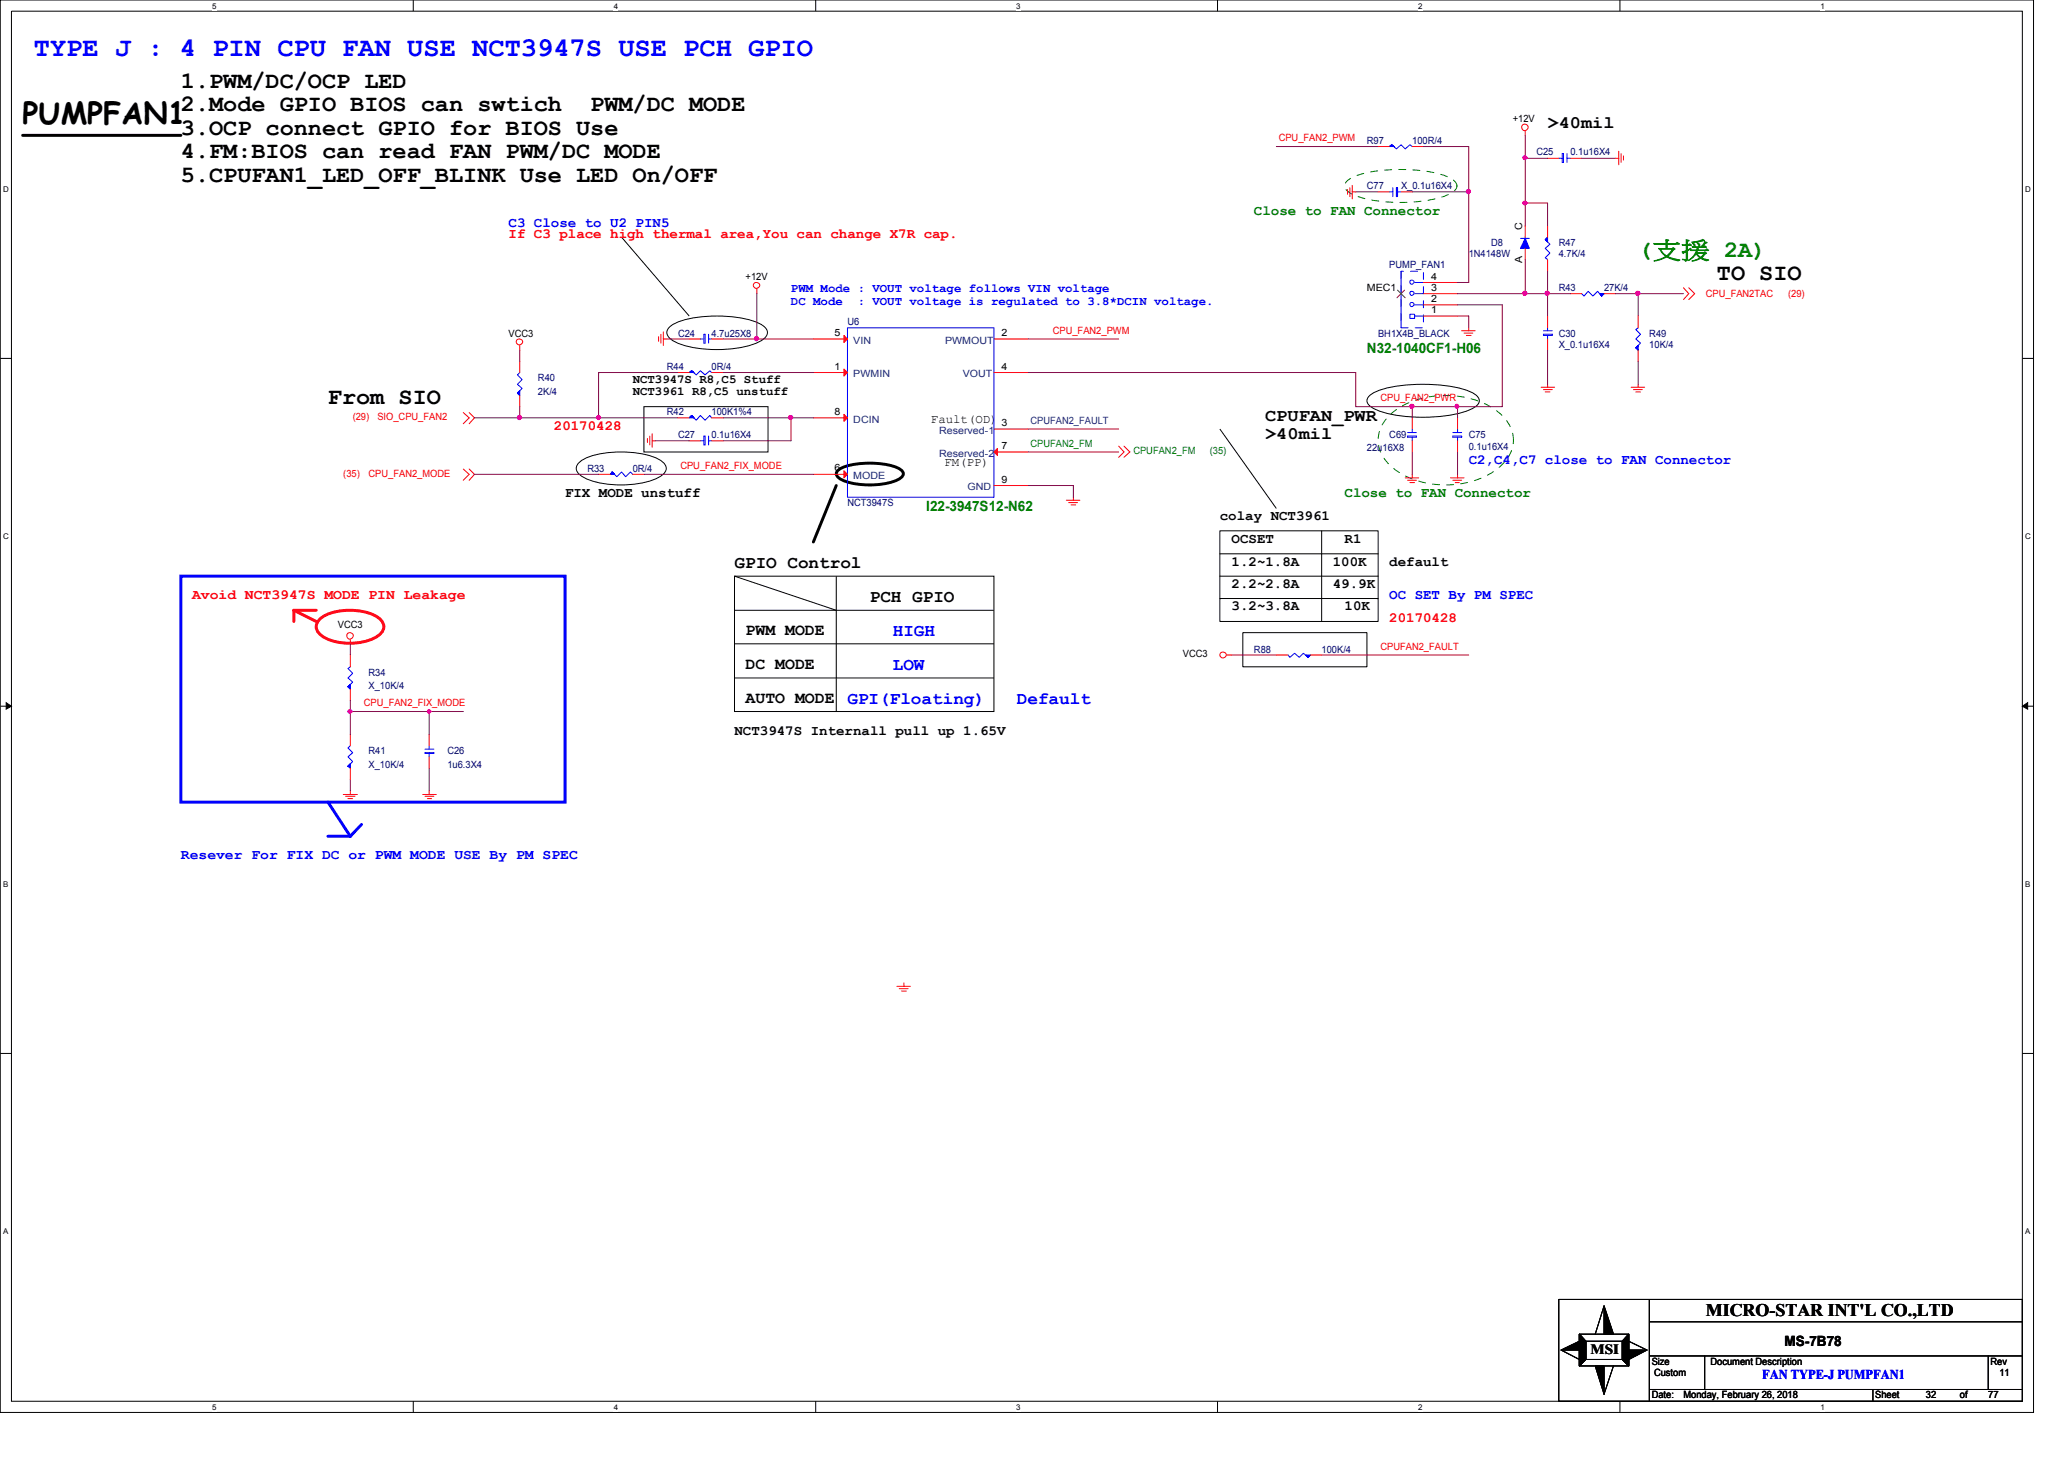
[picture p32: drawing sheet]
<svg xmlns="http://www.w3.org/2000/svg" width="297mm" height="210mm" viewBox="0 0 297 210" stroke-linecap="round" stroke-linejoin="round" font-family="sans-serif">
<defs><g id="words">
<text font-size="4.3" x="3.3" y="17.8">PUMPFAN1</text>
<text font-size="3.9" fill="#00f" x="4.9" y="8">TYPE J : 4 PIN CPU FAN USE NCT3947S USE PCH GPIO</text>
<g font-size="3.4">
<text x="26" y="12.6">1.PWM/DC/OCP LED</text>
<text x="26" y="16">2.Mode GPIO BIOS can swtich</text>
<text x="84.9" y="16">PWM/DC MODE</text>
<text x="26" y="19.4">3.OCP connect GPIO for BIOS Use</text>
<text x="26" y="22.8">4.FM:BIOS can read FAN PWM/DC MODE</text>
<text x="26" y="26.2">5.CPUFAN1_LED_OFF_BLINK Use LED On/OFF</text>
<text x="247.1" y="40.2">TO SIO</text>
<text x="47.2" y="58.2">From SIO</text>
</g>
<text font-size="3.4" fill="#008000" x="235.8" y="37">(支支 2A)</text>
<g font-size="2.5">
<text x="222.7" y="18.4">&gt;40mil</text>
<text x="182.1" y="60.6">CPUFAN_PWR</text>
<text x="182.1" y="63.2">&gt;40mil</text>
<text x="105.7" y="81.8">GPIO Control</text>
<text x="125.2" y="86.6">PCH GPIO</text>
<text x="245.5" y="189.3">MICRO-STAR INT'L CO.,LTD</text>
</g>
<g font-size="2.5" fill="#00f">
<text x="128.5" y="91.5">HIGH</text>
<text x="122" y="101.3">GPI(Floating)</text>
<text x="128.5" y="96.4">LOW</text>
<text x="146.3" y="101.3">Default</text>
</g>
<g font-size="2.4">
<text x="107.3" y="91.4">PWM MODE</text>
<text x="107.3" y="96.2">DC MODE</text>
<text x="107.3" y="101.1">AUTO MODE</text>
</g>
<g font-size="2" fill="#f00">
<text x="73.2" y="34.2">If C3 place high thermal area,You can change X7R cap.</text>
<text x="79.7" y="61.8">20170428</text>
<text x="27.6" y="86.2">Avoid NCT3947S MODE PIN Leakage</text>
<text x="199.9" y="89.5">20170428</text>
</g>
<g font-size="2" fill="#00f">
<text x="73.2" y="32.6">C3 Close to U2 PIN5</text>
<text x="211.4" y="66.7">C2,C4,C7 close to FAN Connector</text>
<text x="199.9" y="86.2">OC SET By PM SPEC</text>
<text x="26" y="123.6">Resever For FIX DC or PWM MODE USE By PM SPEC</text>
</g>
<g font-size="2" fill="#008000">
<text x="180.5" y="30.9">Close to FAN Connector</text>
<text x="196.7" y="50.7">N32-1040CF1-H06</text>
<text x="193.5" y="71.5">Close to FAN Connector</text>
<text x="133.3" y="73.5">I22-3947S12-N62</text>
</g>
<g font-size="2">
<text x="81.3" y="71.5">FIX MODE unstuff</text>
<text x="175.6" y="74.8">colay NCT3961</text>
<text x="177.2" y="78.1">OCSET</text>
<text x="177.2" y="81.4">1.2~1.8A</text>
<text x="191.8" y="81.4">100K</text>
<text x="193.5" y="78.1">R1</text>
<text x="199.9" y="81.4">default</text>
<text x="177.2" y="84.6">2.2~2.8A</text>
<text x="177.2" y="87.8">3.2~3.8A</text>
<text x="191.8" y="84.6">49.9K</text>
<text x="193.5" y="87.8">10K</text>
<text x="105.7" y="105.7">NCT3947S Internall pull up 1.65V</text>
<text x="228.9" y="194.7">MSI</text>
<text x="256.8" y="193.7">MS-7B78</text>
</g>
<text font-size="1.9" fill="#00f" x="253.6" y="198.4">FAN TYPE-J PUMPFAN1</text>
<g font-size="1.8" fill="#00f">
<text x="113.8" y="42.1">PWM Mode : VOUT voltage follows VIN voltage</text>
<text x="113.8" y="43.9">DC Mode</text>
<text x="123.4" y="43.9">: VOUT voltage is regulated to 3.8*DCIN voltage.</text>
</g>
<g font-size="1.8">
<text x="91.1" y="55">NCT3947S R8,C5 Stuff</text>
<text x="91.1" y="56.8">NCT3961 R8,C5 unstuff</text>
<text x="134" y="60.8">Fault(OD)</text>
<text x="135.9" y="67.1">FM(PP)</text>
</g>
<g font-size="1.4">
<text x="217.7" y="17.5">+12V</text>
<text x="219.1" y="33" transform="rotate(-90 219.1 33)">C</text>
<text x="107.3" y="40.3">+12V</text>
<text x="196.7" y="41.8">MEC1</text>
<text x="205.9" y="41.8">3</text>
<text x="205.9" y="40.2">4</text>
<text x="219.1" y="37.8" transform="rotate(-90 219.1 37.8)">A</text>
<text x="205.9" y="45">1</text>
<text x="205.9" y="43.4">2</text>
<text x="73.2" y="48.4">VCC3</text>
<text x="120.1" y="53.2">1</text>
<text x="120.1" y="48.3">5</text>
<text x="144.1" y="53.2">4</text>
<text x="144.1" y="48.3">2</text>
<text x="120.1" y="59.7">8</text>
<text x="144.1" y="61.3">3</text>
<text x="144.1" y="64.6">7</text>
<text x="120.1" y="67.8">6</text>
<text x="144.1" y="69.4">9</text>
<text x="48.6" y="90.3">VCC3</text>
<text x="170.2" y="94.6">VCC3</text>
<text x="237.7" y="196.3">Size</text>
<text x="238" y="198">Custom</text>
<text x="246.2" y="196.3">Document Description</text>
<text x="286.5" y="196.3">Rev</text>
<text x="287.7" y="198">11</text>
<text x="237.7" y="201.2">Date:</text>
<text x="242.3" y="201.2">Monday, February 26, 2018</text>
<text x="269.9" y="201.2">Sheet</text>
<text x="277.2" y="201.2">32</text>
<text x="282.1" y="201.2">of</text>
<text x="286.1" y="201.2">77</text>
</g>
<g font-size="1.4" fill="#f00">
<text x="184" y="20.3">CPU_FAN2_PWM</text>
<text x="245.5" y="42.7">CPU_FAN2TAC</text>
<text x="257.3" y="42.7">(29)</text>
<text x="151.5" y="48">CPU_FAN2_PWM</text>
<text x="198.7" y="57.7">CPU_FAN2_PWR</text>
<text x="50.8" y="60.5">(29)</text>
<text x="54.3" y="60.5">SIO_CPU_FAN2</text>
<text x="49.4" y="68.6">(35)</text>
<text x="53" y="68.6">CPU_FAN2_MODE</text>
<text x="97.9" y="67.5">CPU_FAN2_FIX_MODE</text>
<text x="198.7" y="93.5">CPUFAN2_FAULT</text>
<text x="52.4" y="101.6">CPU_FAN2_FIX_MODE</text>
</g>
<g font-size="1.4" fill="#000080">
<text x="196.7" y="20.7">R97</text>
<text x="203.2" y="20.7">100R/4</text>
<text x="221.1" y="22.4">C25</text>
<text x="226" y="22.4">0.1u16X4</text>
<text x="196.7" y="27.3">C77</text>
<text x="201.6" y="27.3">X_0.1u16X4</text>
<text x="214.6" y="35.4">D8</text>
<text x="224.3" y="35.4">R47</text>
<text x="199.9" y="38.6">PUMP_FAN1</text>
<text x="211.4" y="37">1N4148W</text>
<text x="224.3" y="37">4.7K/4</text>
<text x="224.3" y="41.9">R43</text>
<text x="230.8" y="41.9">27K/4</text>
<text x="122" y="46.7">U6</text>
<text x="96" y="53.3">R44</text>
<text x="97.6" y="48.4">C24</text>
<text x="102.4" y="53.3">0R/4</text>
<text x="102.4" y="48.4">4.7u25X8</text>
<text x="198.3" y="48.4">BH1X4B_BLACK</text>
<text x="224.3" y="48.4">C30</text>
<text x="224.3" y="50">X_0.1u16X4</text>
<text x="237.4" y="48.4">R49</text>
<text x="237.4" y="50">10K/4</text>
<text x="77.4" y="54.9">R40</text>
<text x="77.4" y="56.8">2K/4</text>
<text x="96" y="59.8">R42</text>
<text x="102.4" y="59.8">100K1%4</text>
<text x="97.6" y="63">C27</text>
<text x="102.4" y="63">0.1u16X4</text>
<text x="196.7" y="64.9">22u16X8</text>
<text x="199.9" y="63">C69</text>
<text x="211.4" y="63">C75</text>
<text x="211.4" y="64.7">0.1u16X4</text>
<text x="84.5" y="67.9">R33</text>
<text x="91.1" y="67.9">0R/4</text>
<text x="122" y="72.8">NCT3947S</text>
<text x="180.5" y="93.9">R88</text>
<text x="190.2" y="93.9">100K/4</text>
<text x="53" y="97.2">R34</text>
<text x="53" y="99.1">X_10K/4</text>
<text x="53" y="108.5">R41</text>
<text x="53" y="110.5">X_10K/4</text>
<text x="64.4" y="108.5">C26</text>
<text x="64.4" y="110.5">1u6.3X4</text>
</g>
<g font-size="1.4" fill="#004080">
<text x="122.8" y="49.4">VIN</text>
<text x="136" y="49.4">PWMOUT</text>
<text x="122.8" y="54.3">PWMIN</text>
<text x="138.6" y="54.3">VOUT</text>
<text x="122.8" y="60.8">DCIN</text>
<text x="135.2" y="62.4">Reserved-1</text>
<text x="135.2" y="65.7">Reserved-2</text>
<text x="148.3" y="61">CPUFAN2_FAULT</text>
<text x="122.8" y="68.9">MODE</text>
<text x="139.2" y="70.5">GND</text>
</g>
<g font-size="1.4" fill="#008000">
<text x="148.3" y="64.3">CPUFAN2_FM</text>
<text x="163.1" y="65.3">CPUFAN2_FM</text>
<text x="174.1" y="65.3">(35)</text>
</g>
<g font-size="1.1">
<text x="30.5" y="1.3">5</text>
<text x="88.3" y="1.3">4</text>
<text x="146.3" y="1.3">3</text>
<text x="204.1" y="1.3">2</text>
<text x="262" y="1.3">1</text>
<text x=".5" y="27.6">D</text>
<text x="291.5" y="27.6">D</text>
<text x=".5" y="77.6">C</text>
<text x="291.5" y="77.6">C</text>
<text x=".5" y="127.6">B</text>
<text x="291.5" y="127.6">B</text>
<text x=".5" y="177.5">A</text>
<text x="291.5" y="177.5">A</text>
<text x="30.5" y="202.9">5</text>
<text x="88.3" y="202.9">4</text>
<text x="146.3" y="202.9">3</text>
<text x="204.1" y="202.9">2</text>
<text x="262" y="202.9">1</text>
</g>
</g></defs>
<path d="M0 0h292.7v203.2h-292.7zM1.6 1.6h289.4v200h-289.4z" fill="none" stroke="#000" stroke-width=".14"/>
<g fill="#fff">
<path d="M30.5 .3h.6v1.2h-.6z"/>
<path d="M30.5 201.8h.6v1.3h-.6z"/>
</g>
<path d="M59.5 0v1.6M59.5 201.6v1.6" fill="none" stroke="#000" stroke-width=".14"/>
<g fill="#fff">
<path d="M88.3 .3h.6v1.2h-.6z"/>
<path d="M88.3 201.8h.6v1.3h-.6z"/>
</g>
<path d="M117.4 0v1.6M117.4 201.6v1.6" fill="none" stroke="#000" stroke-width=".14"/>
<g fill="#fff">
<path d="M146.3 .3h.6v1.2h-.6z"/>
<path d="M146.3 201.8h.6v1.3h-.6z"/>
</g>
<path d="M175.2 0v1.6M175.2 201.6v1.6" fill="none" stroke="#000" stroke-width=".14"/>
<g fill="#fff">
<path d="M204.1 .3h.6v1.2h-.6z"/>
<path d="M204.1 201.8h.6v1.3h-.6z"/>
</g>
<path d="M233.1 0v1.6M233.1 201.6v1.6" fill="none" stroke="#000" stroke-width=".14"/>
<g fill="#fff">
<path d="M262 .3h.6v1.2h-.6z"/>
<path d="M262 201.8h.6v1.3h-.6z"/>
<path d="M.5 26.6h.7v1.3h-.7z"/>
<path d="M291.5 26.6h.7v1.3h-.7z"/>
<path d="M.5 76.5h.7v1.3h-.7z"/>
<path d="M291.5 76.5h.7v1.3h-.7z"/>
</g>
<path d="M0 51.6h1.6M291 51.6h1.7" fill="none" stroke="#000" stroke-width=".14"/>
<g fill="#fff">
<path d="M.5 126.6h.6v1.2h-.6z"/>
<path d="M291.5 126.6h.6v1.2h-.6z"/>
</g>
<path d="M0 101.6h1.6M.9 101.1l.7 .5-.7 .4zM291 101.6h1.7M291 101.6l.8-.5v.9z" fill="none" stroke="#000" stroke-width=".14"/>
<path d="M.9 101.1l.7 .5-.7 .4zM291 101.6l.8-.5v.9z" fill="#000"/>
<g fill="#fff">
<path d="M.5 176.5h.6v1.3h-.6z"/>
<path d="M291.5 176.5h.6v1.3h-.6z"/>
</g>
<g fill="none" stroke="#000" stroke-width=".14">
<path d="M89.4 34.1l9.8 11.4M92.7 58.5h17.8v6.5h-17.8zM96.4 47a10 10 0 0 1 5.5-1.5 16.4 16.4 0 0 1 7.5 1.1 1.25 1.25 0 0 1 .9 1.7 4.1 4.1 0 0 1-2.5 1.4 18.4 18.4 0 0 1-10.1-.3 2.18 2.18 0 0 1-1.7-1.6l.1-.4zM197.1 56.9a9.9 9.9 0 0 1 5.1-1.5 22.4 22.4 0 0 1 9.1 .8 1.99 1.99 0 0 1 1.6 1.5 2.02 2.02 0 0 1-1.6 1.3 22.1 22.1 0 0 1-13 0 1.99 1.99 0 0 1-1.6-1.3l.1-.4zM83.3 66.6a8.3 8.3 0 0 1 4.9-1.5 13.3 13.3 0 0 1 6.8 1.1 1.21 1.21 0 0 1 .5 2 8.7 8.7 0 0 1-5 1.5 12.7 12.7 0 0 1-6.7-1.1 1.22 1.22 0 0 1-.5-2zM175.6 76.4h22.7v13h-22.7zM175.6 61.7l8.1 11.5M175.6 79.7h22.7M190.2 76.4v13M105.7 82.9h37.3v19.5h-37.3zM105.7 87.8h37.3M105.7 92.6h37.3"/>
<path d="M105.7 97.5h37.3M105.7 82.9l14.7 4.9M120.4 82.9v19.5M175.6 82.9h22.7M175.6 86.1h22.7M178.9 91h17.8v4.9h-17.8zM0 151.6h1.6M291 151.6h1.7M224.3 186.9h66.7v14.7h-66.7zM224.7 194.2l2.6 1.4M224.7 194.2l2.6-1.2v1.2zM227.3 191.9h7.1v4.6h-7.1z"/>
<path d="M227.3 191.9l.9 1.1v2.6l-.9 .9zM227.3 191.9l.9 1.1M228.2 193h5.3v2.6h-5.3zM228.2 195.6l-.9 .9M229.6 196.5h1.2v4.1zM230.8 187.9l1.4 4h-1.4zM230.8 187.9l-1.2 4M232.2 196.5l-1.4 4.1M233.5 195.6l.9 .9M234.4 191.9v4.6l-.9-.9v-2.6zM234.4 191.9l-.9 1.1M234.4 194.2h2.6l-2.6 1.4z"/>
<path d="M234.4 193l2.6 1.2M237.4 190.2h53.6M237.4 186.9v14.7M237.4 199.9h53.6M237.4 195.1h53.6M245.3 195.1v4.8M269.5 199.9v1.7M286.1 195.1v4.8"/>
</g>
<path d="M26 82.9h55.3v32.5h-55.3zM47.2 115.4l3.2 4.9M52 118.6l-1.6 1.7M47.2 120.3h3.2" fill="none" stroke="#00f" stroke-width=".42"/>
<path d="M42.3 87.8l3.2 1.6M42.3 87.8v1.6M42.3 87.8h3.2M45.9 89.2a6.1 6.1 0 0 1 4.4-1.4 6.3 6.3 0 0 1 4.6 1.4 1.4 1.4 0 0 1-.5 2.3 8.2 8.2 0 0 1-8.1 0 1.46 1.46 0 0 1-.4-2.3z" fill="none" stroke="#f00" stroke-width=".42"/>
<path d="M3.3 19.5h22.7M120.4 69.9l-3.3 8.1M120.7 67.6a10.8 10.8 0 0 1 7.2-.7 3.4 3.4 0 0 1 2 .9l.1 .4a1.74 1.74 0 0 1-1.4 1.1 11.7 11.7 0 0 1-7.4-.3l-.8-.5v-.3v-.4z" fill="none" stroke="#000" stroke-width=".42"/>
<path d="M193.9 26a9.9 9.9 0 0 1 5.1-1.5 22.4 22.4 0 0 1 9.1 .8 1.99 1.99 0 0 1 1.6 1.5 2.02 2.02 0 0 1-1.6 1.3 22.1 22.1 0 0 1-13.1 0 1.99 1.99 0 0 1-1.5-1.3l.1-.4zM199.7 60.1a11.3 11.3 0 0 1 8.4-3.2 11.4 11.4 0 0 1 8.4 3.2 4.6 4.6 0 0 1 0 6.4 11.7 11.7 0 0 1-9.8 3.2 10.1 10.1 0 0 1-7.6-3.9 4.5 4.5 0 0 1 .6-5.7z" fill="none" stroke="#008000" stroke-width=".14" stroke-dasharray="1 1 1 1 1 1 1 1"/>
<g fill="none" stroke="#f00" stroke-width=".14">
<path d="M219.5 18.9v.6M193.9 27.3v.6M194.3 27v1.3M194.6 27.6h.5M194.6 26.7v1.9M232.5 22.8h.5M233 21.8v1.9M233.3 22.1v1.3M233.6 22.4v.6M66.7 59.4l.8 .7-.8 .9M67.5 59.4l.8 .7-.8 .9M74.8 49.7v.7"/>
<path d="M94.8 48.4v.7M95.1 48.1v1.3M95.5 48.8h.5M95.5 47.8v1.9M108.9 41.6v.6M210.4 47.6h1.9M210.7 47.9h1.3M211 48.3h.7M211.4 47.2v.4M221.8 55.7h1.9M222.1 56.1h1.3M222.4 56.4h.7"/>
<path d="M222.7 55.3v.4M234.7 55.7h2M235.1 56.1h1.2M235.4 56.4h.7M235.8 55.3v.4M242.3 41.4l.7 .8-.7 .9M243 41.4l.9 .8-.9 .9M66.7 67.5l.8 .7-.8 .9M67.5 67.5l.8 .7-.8 .9M93.2 63.1v.6M93.5 62.7v1.3M93.9 62.4v1.9"/>
<path d="M93.9 63.4h.4M153.5 72h1.9M153.8 72.3h1.3M154.1 72.6h.7M154.5 71.5v.5M161 64.2l.8 .8-.8 .8M161.8 64.2l.8 .8-.8 .8M202.2 68.8h2M202.6 69.1h1.2M202.9 69.4h.7M203.2 68.2v.6M203.2 63.4v1.6"/>
<path d="M203.2 60.1v1.6M208.7 68.8h2M209.1 69.1h1.3M209.4 69.4h.6M209.8 68.2v.6M50.4 92v.6M176.6 94.2h.7M49.4 114.3h2M49.7 114.6h1.4M50.1 114.9h.7M50.4 113.8v.5M60.8 114.3h2"/>
<path d="M61.2 114.6h1.2M61.5 114.9h.6M61.8 113.8v.5M129.1 141.9h1.9M129.4 142.2h1.3M129.8 142.6h.6M130.1 141.4v.5"/>
<circle cx="219.4" cy="18.3" r=".48"/>
<circle cx="74.8" cy="49.2" r=".45"/>
<circle cx="108.9" cy="41.1" r=".45"/>
<circle cx="50.4" cy="91.5" r=".48"/>
<circle cx="176" cy="94.2" r=".45"/>
</g>
<g fill="#000">
<path d="M224.7 194.2l2.6-1.2v1.2zM230.8 187.9l1.4 4h-1.4zM234.4 194.2h2.6l-2.6 1.4zM229.6 196.5h1.2v4.1z"/>
<path d="M227.3 191.9l.9 1.1v2.6l-.9 .9z" fill-rule="evenodd"/>
<path d="M227.3 191.9l.9 1.1v2.6l-.9 .9z" fill-rule="evenodd"/>
<path d="M227.3 191.9l.9 1.1v2.6l-.9 .9z" fill-rule="evenodd"/>
<path d="M234.4 191.9v4.6l-.9-.9v-2.6z" fill-rule="evenodd"/>
<path d="M234.4 191.9v4.6l-.9-.9v-2.6z" fill-rule="evenodd"/>
<path d="M234.4 191.9v4.6l-.9-.9v-2.6z" fill-rule="evenodd"/>
</g>
<path d="M87.8 68.2l.3-.3 .7 .7 .6-.7 .6 .7 .7-.7 .4 .3M202.6 62.7h1.2v.2h-1.2zM202.6 62.2h1.2M203.2 62.9v.5M203.2 61.7v.5" fill="none" stroke="#00f" stroke-width=".14"/>
<path d="M88.1 67.9l.3 .3h-.6l.3-.3 .3 .3z" fill-rule="evenodd" fill="#00f"/>
<path d="M88.1 67.9l.3 .3h-.6l.3-.3 .3 .3zM99.2 60.1l.3-.3 .7 .7 .6-.7 .7 .7 .6-.7 .3 .3" fill="none" stroke="#00f" stroke-width=".14"/>
<path d="M86.1 68.2h1.7M91.1 68.2h1.6" fill="none" stroke="#f00" stroke-width=".14"/>
<path d="M99.5 59.8l.4 .3h-.7l.3-.3 .4 .3z" fill-rule="evenodd" fill="#00f"/>
<path d="M74.8 53.6l-.3 .3 .6 .7-.6 .7 .6 .6-.6 .7 .3 .3M99.5 59.8l.4 .3h-.7l.3-.3 .4 .3z" fill="none" stroke="#00f" stroke-width=".14"/>
<path d="M97.6 60.1h1.6M102.4 60.1h1.7" fill="none" stroke="#f00" stroke-width=".14"/>
<path d="M74.5 56.6l.3-.4v.7l-.3-.3 .3-.4z" fill-rule="evenodd" fill="#00f"/>
<path d="M199.9 27.6h.5M200.4 27v1.3M201 27h.1v1.3h-.1zM201.1 27.6h.5M74.5 56.6l.3-.4v.7l-.3-.3 .3-.4zM50.4 107.3l-.3 .3 .7 .7-.7 .6 .7 .7-.7 .6 .3 .3M61.2 108.3h1.2v.1h-1.2zM61.2 107.8h1.2M61.8 108.4v.5M61.8 107.3v.5" fill="none" stroke="#00f" stroke-width=".14"/>
<path d="M198.3 27.6h1.6M201.6 27.6h1.6M74.8 56.9v1.6M74.8 52v1.6M61.8 108.9v1.6M61.8 105.7v1.6" fill="none" stroke="#f00" stroke-width=".14"/>
<path d="M50.1 110.2l.3-.3v.6l-.3-.3 .3-.3z" fill-rule="evenodd" fill="#00f"/>
<path d="M185.4 94.2l.2 .4 .7-.6 .7 .6 .6-.6 .7 .6 .3-.4M50.1 110.2l.3-.3v.6l-.3-.3 .3-.3z" fill="none" stroke="#00f" stroke-width=".14"/>
<path d="M50.4 110.5v1.7M50.4 105.7v1.6" fill="none" stroke="#f00" stroke-width=".14"/>
<path d="M187.9 94.2h.7l-.3 .4z" fill-rule="evenodd" fill="#00f"/>
<path d="M222.7 34.1l-.3 .4 .7 .6-.7 .6 .7 .7-.7 .7 .3 .2M187.9 94.2h.7l-.3 .4z" fill="none" stroke="#00f" stroke-width=".14"/>
<path d="M183.7 94.2h1.7M188.6 94.2h1.6" fill="none" stroke="#f00" stroke-width=".14"/>
<path d="M222.4 34.5l.3-.4v.7z" fill-rule="evenodd" fill="#00f"/>
<path d="M222.4 34.5l.3-.4v.7zM122 47.2h21v24.3h-21z" fill="none" stroke="#00f" stroke-width=".14"/>
<path d="M222.7 32.5v1.6M222.7 37.3v1.7M143 53.6h5M143 48.8h5M143 61.7h5" fill="none" stroke="#f00" stroke-width=".14"/>
<path d="M121.5 53.1l.5 .5-.5 .5z" fill="#f00"/>
<path d="M117.1 53.6h4.9M121.5 53.1l.5 .5-.5 .5z" fill="none" stroke="#f00" stroke-width=".14"/>
<path d="M121.5 59.6l.5 .5-.5 .5z" fill="#f00"/>
<path d="M121.5 59.6l.5 .5-.5 .5zM117.1 60.1h4.9" fill="none" stroke="#f00" stroke-width=".14"/>
<path d="M143 65l.6-.5v1z" fill="#f00"/>
<path d="M143 65l.6-.5v1zM143 65h5" fill="none" stroke="#f00" stroke-width=".14"/>
<path d="M121.5 67.7l.5 .5-.5 .6z" fill="#f00"/>
<path d="M117.1 68.2h4.9M121.5 67.7l.5 .5-.5 .6z" fill="none" stroke="#f00" stroke-width=".14"/>
<path d="M121.5 48.3l.5 .5-.5 .5z" fill="#f00"/>
<path d="M99.2 48.8h1.6M102.4 48.8h1.7M117.1 48.8h4.9M121.5 48.3l.5 .5-.5 .5zM143 69.9h5" fill="none" stroke="#f00" stroke-width=".14"/>
<path d="M199.9 21.1l.4-.3 .7 .6 .6-.6 .6 .6 .7-.6 .3 .3M100.8 48.8h.5M101.3 48.1h.2v1.3h-.2zM102 48.1v1.3M102 48.8h.4" fill="none" stroke="#00f" stroke-width=".14"/>
<path d="M199.9 21.1l.4-.3 .3 .3-.3-.3 .3 .3z" fill-rule="evenodd" fill="#00f"/>
<path d="M199.9 21.1l.4-.3 .3 .3-.3-.3 .3 .3zM222.1 48.1h1.3v.2h-1.3zM222.1 47.6h1.3M222.7 48.3v.5M222.7 47.2v.4M227.6 42.2l.4 .4 .6-.7 .6 .7 .7-.7 .6 .7 .3-.4" fill="none" stroke="#00f" stroke-width=".14"/>
<path d="M198.3 21.1h1.6M203.2 21.1h1.7M222.7 48.8v1.6M222.7 45.5v1.7" fill="none" stroke="#f00" stroke-width=".14"/>
<path d="M230.3 42.2h.5l-.3 .4z" fill-rule="evenodd" fill="#00f"/>
<path d="M99.2 53.6l.3-.3 .7 .6 .6-.6 .7 .6 .6-.6 .3 .3M230.3 42.2h.5l-.3 .4zM209.1 62.7h1.3v.2h-1.3zM209.1 62.2h1.3M209.8 62.9v.5M209.8 61.7v.5" fill="none" stroke="#00f" stroke-width=".14"/>
<path d="M226 42.2h1.6M230.8 42.2h1.7M209.8 63.4v1.6M209.8 60.1v1.6" fill="none" stroke="#f00" stroke-width=".14"/>
<path d="M99.2 53.6l.3-.3 .4 .3-.4-.3 .4 .3z" fill-rule="evenodd" fill="#00f"/>
<path d="M99.2 53.6l.3-.3 .4 .3-.4-.3 .4 .3zM100.8 63.4h.5M101.3 62.7h.2v1.3h-.2zM102 62.7v1.3M102 63.4h.4" fill="none" stroke="#00f" stroke-width=".14"/>
<path d="M97.6 53.6h1.6M102.4 53.6h1.7M99.2 63.4h1.6M102.4 63.4h1.7" fill="none" stroke="#f00" stroke-width=".14"/>
<path d="M219.5 34.3l.6 1.4h-1.3z" fill="#00f"/>
<path d="M218.8 34.3h1.3M219.5 34.3l.6 1.4h-1.3zM219.5 34.1v.2M50.4 95.9l-.3 .3 .7 .7-.7 .6 .7 .6-.7 .7 .3 .3" fill="none" stroke="#00f" stroke-width=".14"/>
<path d="M219.5 35.7v1.6M219.5 32.5v1.6" fill="none" stroke="#f00" stroke-width=".14"/>
<path d="M50.1 98.8l.3-.3v.6l-.3-.3 .3-.3z" fill-rule="evenodd" fill="#00f"/>
<path d="M235.8 47.2l-.4 .2 .7 .7-.7 .7 .7 .6-.7 .6 .4 .4M50.1 98.8l.3-.3v.6l-.3-.3 .3-.3z" fill="none" stroke="#00f" stroke-width=".14"/>
<path d="M50.4 99.1v1.7M50.4 94.2v1.7" fill="none" stroke="#f00" stroke-width=".14"/>
<path d="M235.4 50l.4-.3v.7l-.4-.4 .4-.3z" fill-rule="evenodd" fill="#00f"/>
<g fill="none" stroke="#00f" stroke-width=".14">
<path d="M201.6 39v8.2M224.3 22.8h.5M224.8 22.1h.2v1.3h-.2zM225.5 22.1v1.3M225.5 22.8h.5M202.9 45.2h.7v.6h-.7zM203.6 45.5h1.3M203.6 43.9h1.3M203.6 42.2h1.3M203.6 40.6h1.3M235.4 50l.4-.3v.7l-.4-.4 .4-.3z"/>
<circle cx="203.2" cy="43.8" r=".31"/>
<circle cx="203.2" cy="42.2" r=".31"/>
<circle cx="203.2" cy="40.6" r=".31"/>
</g>
<path d="M222.7 22.8h1.6M226 22.8h1.6M201.6 42.2h.1M204.9 45.5h4.9M204.9 43.9h4.9M204.9 42.2h4.9M204.9 40.6h4.9M235.8 50.4v1.6M235.8 45.5v1.7" fill="none" stroke="#f00" stroke-width=".14"/>
<path d="M201.6 39h3.3v8.2h-3.3z" fill="none" stroke="#fff" stroke-width=".14" stroke-dasharray="1 1 1 1 1 1 1 1"/>
<path d="M201.6 39h3.3v8.2h-3.3z" fill="none" stroke="#00f" stroke-width=".14" stroke-dasharray="1 1 1 1 1 1 1 1"/>
<path d="M201.1 41.7l1.1 1.1M202.1 41.7l-1.1 1.1" fill="none" stroke="#804000" stroke-width=".14"/>
<path d="M222.7 29.2v3.3M222.7 39v3.2M148 48.8h13M209.8 42.2h9.7M222.7 50.4v4.9M235.8 52v3.3M242.3 42.2h-6.5v3.3" fill="none" stroke="#800040" stroke-width=".14"/>
<circle cx="235.7" cy="42.2" r=".31" fill="#f0f"/>
<circle cx="235.7" cy="42.2" r=".31" fill="none" stroke="#f0f" stroke-width=".14"/>
<path d="M219.5 29.2h3.2M232.5 42.2h3.3" fill="none" stroke="#800040" stroke-width=".14"/>
<circle cx="219.5" cy="29.2" r=".28" fill="#f0f"/>
<circle cx="219.5" cy="29.2" r=".28" fill="none" stroke="#f0f" stroke-width=".14"/>
<path d="M219.5 29.2v3.3M219.5 37.3v4.9h3.2M209.8 43.9h6.4v14.6M209.8 45.5h1.6v1.7M222.7 42.2h3.3M222.7 42.2v3.3" fill="none" stroke="#800040" stroke-width=".14"/>
<circle cx="222.7" cy="42.2" r=".31" fill="#f0f"/>
<circle cx="222.7" cy="42.2" r=".31" fill="none" stroke="#f0f" stroke-width=".14"/>
<circle cx="219.4" cy="42.2" r=".31" fill="#f0f"/>
<circle cx="219.4" cy="42.2" r=".31" fill="none" stroke="#f0f" stroke-width=".14"/>
<path d="M86.1 53.6v6.5h-11.3M94.3 63.4h4.9M104.1 60.1h9.7v3.3h-9.7" fill="none" stroke="#800040" stroke-width=".14"/>
<circle cx="113.8" cy="60.1" r=".31" fill="#f0f"/>
<circle cx="113.8" cy="60.1" r=".31" fill="none" stroke="#f0f" stroke-width=".14"/>
<path d="M86.1 60.1h11.5M113.8 60.1h3.3" fill="none" stroke="#800040" stroke-width=".14"/>
<circle cx="86.1" cy="60.1" r=".28" fill="#f0f"/>
<circle cx="86.1" cy="60.1" r=".28" fill="none" stroke="#f0f" stroke-width=".14"/>
<path d="M96 48.8h3.2M108.9 48.8h8.2M209.8 58.5h6.4" fill="none" stroke="#800040" stroke-width=".14"/>
<circle cx="108.9" cy="48.7" r=".31" fill="#f0f"/>
<circle cx="108.9" cy="48.7" r=".31" fill="none" stroke="#f0f" stroke-width=".14"/>
<path d="M68.3 60.1h6.5" fill="none" stroke="#800040" stroke-width=".14"/>
<circle cx="74.7" cy="60.1" r=".31" fill="#f0f"/>
<circle cx="74.7" cy="60.1" r=".31" fill="none" stroke="#f0f" stroke-width=".14"/>
<path d="M211.4 27.6v13M74.8 50.4v1.6M74.8 58.5v1.6M148 69.9h6.5M203.2 60.1v-1.6h6.6v1.6M203.2 65v3.2M209.8 65v3.2" fill="none" stroke="#800040" stroke-width=".14"/>
<circle cx="209.7" cy="58.5" r=".28" fill="#f0f"/>
<circle cx="209.7" cy="58.5" r=".28" fill="none" stroke="#f0f" stroke-width=".14"/>
<path d="M195.1 58.5h8.1" fill="none" stroke="#800040" stroke-width=".14"/>
<circle cx="203.2" cy="58.5" r=".31" fill="#f0f"/>
<circle cx="203.2" cy="58.5" r=".31" fill="none" stroke="#f0f" stroke-width=".14"/>
<path d="M183.7 21.1h14.6M211.4 21.1v6.5M86.1 53.6h11.5M104.1 53.6h13M108.9 42.2v6.6M209.8 40.6h1.6M154.5 69.9v1.6" fill="none" stroke="#800040" stroke-width=".14"/>
<circle cx="211.3" cy="27.5" r=".31" fill="#f0f"/>
<circle cx="211.3" cy="27.5" r=".31" fill="none" stroke="#f0f" stroke-width=".14"/>
<path d="M219.5 22.8h3.2" fill="none" stroke="#800040" stroke-width=".14"/>
<circle cx="219.5" cy="22.7" r=".28" fill="#f0f"/>
<circle cx="219.5" cy="22.7" r=".28" fill="none" stroke="#f0f" stroke-width=".14"/>
<path d="M219.5 19.5v9.7M195.1 27.6h3.2M203.2 27.6h8.2M204.9 21.1h6.5M227.6 22.8h4.9M68.3 68.2h17.8M92.7 68.2h24.4M50.4 102.4v3.3M61.8 102.4h4.9" fill="none" stroke="#800040" stroke-width=".14"/>
<circle cx="50.4" cy="102.4" r=".28" fill="#f0f"/>
<circle cx="50.4" cy="102.4" r=".28" fill="none" stroke="#f0f" stroke-width=".14"/>
<path d="M104.1 48.8h4.8M148 53.6h47.1v4.9M148 61.7h13M148 65h13M50.4 92.6v1.6M50.4 112.2v1.6M50.4 100.8v1.6M61.8 102.4v3.3" fill="none" stroke="#800040" stroke-width=".14"/>
<path d="M61.5 102.2l.3-.1 .2 .3-.2 .2-.2-.1z" fill-rule="evenodd" fill="#f0f"/>
<path d="M61.5 102.2l.3-.1 .2 .3-.2 .2-.2-.1z" fill="none" stroke="#f0f" stroke-width=".14"/>
<path d="M177.3 94.2h6.4M190.2 94.2h21.2M50.4 102.4h11.4M61.8 110.5v3.3" fill="none" stroke="#800040" stroke-width=".14"/>
<circle cx="235.7" cy="42.2" r=".31" fill="#f0f"/>
<circle cx="235.7" cy="42.2" r=".31" fill="none" stroke="#f0f" stroke-width=".14"/>
<circle cx="219.5" cy="29.2" r=".28" fill="#f0f"/>
<circle cx="219.5" cy="29.2" r=".28" fill="none" stroke="#f0f" stroke-width=".14"/>
<circle cx="222.7" cy="42.2" r=".31" fill="#f0f"/>
<circle cx="222.7" cy="42.2" r=".31" fill="none" stroke="#f0f" stroke-width=".14"/>
<circle cx="219.4" cy="42.2" r=".31" fill="#f0f"/>
<circle cx="219.4" cy="42.2" r=".31" fill="none" stroke="#f0f" stroke-width=".14"/>
<circle cx="113.8" cy="60.1" r=".31" fill="#f0f"/>
<circle cx="113.8" cy="60.1" r=".31" fill="none" stroke="#f0f" stroke-width=".14"/>
<circle cx="86.1" cy="60.1" r=".28" fill="#f0f"/>
<circle cx="86.1" cy="60.1" r=".28" fill="none" stroke="#f0f" stroke-width=".14"/>
<circle cx="108.9" cy="48.7" r=".31" fill="#f0f"/>
<circle cx="108.9" cy="48.7" r=".31" fill="none" stroke="#f0f" stroke-width=".14"/>
<circle cx="74.7" cy="60.1" r=".31" fill="#f0f"/>
<circle cx="74.7" cy="60.1" r=".31" fill="none" stroke="#f0f" stroke-width=".14"/>
<circle cx="209.7" cy="58.5" r=".28" fill="#f0f"/>
<circle cx="209.7" cy="58.5" r=".28" fill="none" stroke="#f0f" stroke-width=".14"/>
<circle cx="203.2" cy="58.5" r=".31" fill="#f0f"/>
<circle cx="203.2" cy="58.5" r=".31" fill="none" stroke="#f0f" stroke-width=".14"/>
<circle cx="211.3" cy="27.5" r=".31" fill="#f0f"/>
<circle cx="211.3" cy="27.5" r=".31" fill="none" stroke="#f0f" stroke-width=".14"/>
<circle cx="219.5" cy="22.7" r=".28" fill="#f0f"/>
<circle cx="219.5" cy="22.7" r=".28" fill="none" stroke="#f0f" stroke-width=".14"/>
<circle cx="50.4" cy="102.4" r=".28" fill="#f0f"/>
<circle cx="50.4" cy="102.4" r=".28" fill="none" stroke="#f0f" stroke-width=".14"/>
<path d="M61.5 102.2l.3-.1 .2 .3-.2 .2-.2-.1z" fill-rule="evenodd" fill="#f0f"/>
<path d="M61.5 102.2l.3-.1 .2 .3-.2 .2-.2-.1z" fill="none" stroke="#f0f" stroke-width=".14"/>
<use href="#words"/>
</svg>
